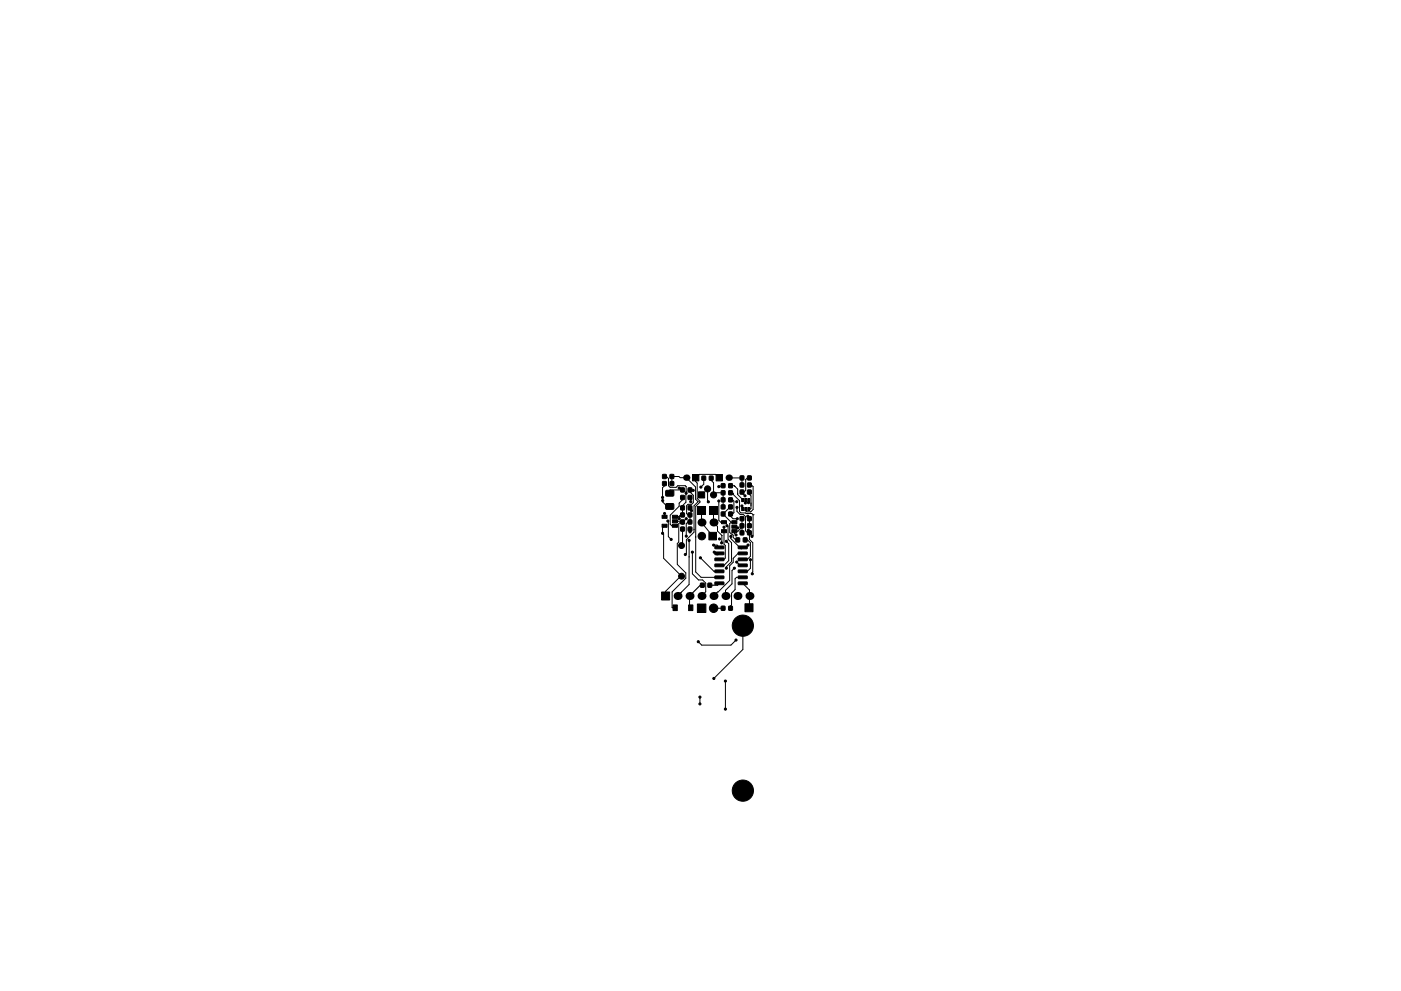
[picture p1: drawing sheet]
<svg xmlns="http://www.w3.org/2000/svg" width="297mm" height="210mm" viewBox="0 0 297 210" stroke-linecap="round" stroke-linejoin="round" font-family="sans-serif">
<g fill="#000" stroke="#000" stroke-width=".21">
<path d="M140.5 102.2h.7v.8h-.7zM140.5 100.7h.7v.8h-.7zM140.4 109.3h1v.7h-1zM140.4 111.2h1v.7h-1zM141.2 106.9l1.5-.1 .2 .3v.8l-.3 .2h-1.3l-.2-.3zM141.2 104.1l1.5-.1 .2 .3v.8l-.3 .2h-1.3l-.2-.3zM142.1 102.2h.7v.8h-.7zM142.1 100.7h.7v.8h-.7zM142.6 111.2h1v.7h-1zM142.6 110.3h1v.6h-1zM142.6 109.3h1v.7h-1zM144.3 108.8h.8v.9h-.8z"/>
<path d="M144.3 105.1h.8v.9h-.8zM144.3 110.3h.8v.9h-.8zM144.3 111.8h.8v.9h-.8zM144.3 103.5h.8v.9h-.8zM144.3 107.3h.8v.9h-.8zM145.9 108.8h.8v.9h-.8zM145.9 105.1h.8v.9h-.8zM145.9 110.3h.8v.9h-.8zM145.9 111.8h.8v.9h-.8zM145.9 103.5h.8v.9h-.8zM145.9 107.3h.8v.9h-.8zM146.8 100.7h1.4v1.3h-1.4z"/>
<path d="M147.9 107.5h1.7v1.7h-1.7zM148.1 104.3h1.3v1.3h-1.3zM148.8 101h.8v.9h-.8zM150.4 107.5h1.7v1.7h-1.7zM150.4 101h.8v.9h-.8zM150.3 112.9h1.6v1.6h-1.6zM151.8 100.7h1.4v1.3h-1.4zM151.6 115.9l1.8-.1 .1 .5-1.9 .1zM151.6 117.2l1.8-.1 .1 .5-1.9 .1zM151.6 118.4h1.8l.1 .5-1.9 .1zM151.6 119.7h1.8l.1 .5h-1.9zM152.9 108.6h.8v.9h-.8z"/>
<path d="M152.9 107.1h.8v.9h-.8zM152.9 105.6h.8v.9h-.8zM152.9 104.1h.8v.9h-.8zM152.9 102.6h.8v.9h-.8zM153 110.5h1v.6h-1zM153 112.4h1v.6h-1zM154.5 108.6h.8v.9h-.8zM154.5 107.1h.8v.9h-.8zM154.5 105.6h.8v.9h-.8zM154.5 104.1h.8v.9h-.8zM154.5 102.6h.8v.9h-.8zM155.2 112.4h1v.6h-1z"/>
<path d="M155.2 111.4h1v.7h-1zM155.2 110.5h1v.6h-1zM156 114.1h.8v.9h-.8zM157.2 107.7h.4v.6h-.4zM157.2 105.8h.4v.6h-.4zM156.9 111.1h.8v.9h-.8zM156.9 102.5h.8v.8h-.8zM156.9 109.6h.8v.9h-.8zM156.9 112.6h.8v.9h-.8zM156.9 104h.8v.8h-.8zM156.9 101h.8v.8h-.8zM157.9 105.8h.4v.6h-.4z"/>
<path d="M157.9 107.7h.4v.6h-.4zM157.6 114.1h.8v.9h-.8zM156.5 119.7h1.9v.5h-1.8zM156.5 118.4h1.9v.5l-1.8 .1zM156.5 117.2l1.9-.1v.5l-1.8 .1zM156.5 115.9l1.9-.1v.5l-1.8 .1zM158.6 107.7h.3v.6h-.3zM158.6 105.8h.3v.6h-.3zM158.5 111.1h.8v.9h-.8zM158.5 102.5h.8v.8h-.8zM158.5 109.6h.8v.9h-.8zM158.5 112.6h.8v.9h-.8z"/>
<path d="M158.5 104h.8v.8h-.8zM158.5 101h.8v.8h-.8zM140.3 125.6h1.7v1.7h-1.7zM142.7 128.3h.9v1.2h-.9zM146 128.3h.9v1.2h-.9zM147.9 128.1h1.8v1.8h-1.8zM148.5 123.8h.8v.8h-.8zM150.1 123.8h.8v.8h-.8zM151.6 121l1.8-.1 .1 .5-1.9 .1zM151.6 122.2h1.8l.1 .5-1.9 .1zM151.6 123.5h1.8l.1 .5h-1.9zM152.9 128.6h.8v.9h-.8z"/>
<path d="M154.5 128.6h.8v.9h-.8zM157.9 128.1h1.7v1.7h-1.7zM156.5 123.5h1.9v.5h-1.8zM156.5 122.2h1.9v.5l-1.8 .1zM156.5 121l1.9-.1v.5l-1.8 .1z"/>
<circle cx="140.5" cy="105.5" r=".23"/>
<circle cx="140.5" cy="113.1" r=".23"/>
<circle cx="140.5" cy="106.2" r=".22"/>
<circle cx="140.9" cy="108.9" r=".22"/>
<circle cx="141.6" cy="110.5" r=".23"/>
<circle cx="142.3" cy="114.4" r=".23"/>
<circle cx="144" cy="110" r=".22"/>
<circle cx="144" cy="103.5" r=".23"/>
<circle cx="144.5" cy="115.7" r=".62"/>
<circle cx="145.3" cy="117.6" r=".23"/>
<circle cx="145.5" cy="104.6" r=".22"/>
<circle cx="145.5" cy="110" r=".22"/>
<circle cx="145.5" cy="113.7" r=".22"/>
<circle cx="146.1" cy="114.7" r=".23"/>
<circle cx="146.3" cy="112.8" r=".23"/>
<circle cx="146.5" cy="106.4" r=".23"/>
<circle cx="146.6" cy="108.3" r=".22"/>
<circle cx="146.8" cy="117.1" r=".23"/>
<circle cx="147" cy="104" r=".22"/>
<circle cx="148.5" cy="118.3" r=".22"/>
<circle cx="148.6" cy="103.3" r=".22"/>
<circle cx="148.8" cy="113.7" r=".8"/>
<circle cx="150" cy="103.7" r=".65"/>
<circle cx="150.2" cy="106.5" r=".23"/>
<circle cx="151.3" cy="105" r=".65"/>
<circle cx="151.3" cy="115.6" r=".22"/>
<circle cx="151.4" cy="117.1" r=".23"/>
<circle cx="152.4" cy="106.3" r=".23"/>
<circle cx="152.4" cy="103.2" r=".23"/>
<circle cx="152.5" cy="114.3" r=".22"/>
<circle cx="153" cy="115.2" r=".22"/>
<circle cx="153.5" cy="111.8" r=".22"/>
<circle cx="154" cy="114.8" r=".23"/>
<circle cx="154.1" cy="111.5" r=".22"/>
<circle cx="155" cy="113.8" r=".22"/>
<circle cx="156.1" cy="113.5" r=".23"/>
<circle cx="156.2" cy="119.2" r=".22"/>
<circle cx="156.2" cy="106.4" r=".22"/>
<circle cx="156.2" cy="107.6" r=".22"/>
<circle cx="156.3" cy="110.1" r=".23"/>
<circle cx="156.4" cy="112" r=".22"/>
<circle cx="157.3" cy="107.3" r=".22"/>
<circle cx="158" cy="105.2" r=".22"/>
<circle cx="158" cy="106.7" r=".22"/>
<circle cx="158.5" cy="109.5" r=".22"/>
<circle cx="158.6" cy="115.6" r=".22"/>
<circle cx="158.7" cy="112.5" r=".22"/>
<circle cx="158.7" cy="106.6" r=".22"/>
<circle cx="159.1" cy="118.7" r=".22"/>
<circle cx="159.4" cy="113.8" r=".22"/>
<circle cx="144.5" cy="122.2" r=".62"/>
<circle cx="148" cy="136.1" r=".22"/>
<circle cx="151.3" cy="129" r=".9"/>
<circle cx="154" cy="120.5" r=".23"/>
<circle cx="155.7" cy="120.5" r=".23"/>
<circle cx="156" cy="135.8" r=".22"/>
<circle cx="157.5" cy="132.7" r="2.25"/>
<circle cx="159.5" cy="121.7" r=".22"/>
<circle cx="148.4" cy="147.9" r=".23"/>
<circle cx="148.4" cy="149.3" r=".23"/>
<circle cx="151.3" cy="143.9" r=".23"/>
<circle cx="153.8" cy="144.5" r=".22"/>
<circle cx="153.8" cy="150.4" r=".22"/>
<circle cx="157.5" cy="167.7" r="2.25"/>
</g>
<g fill="#000">
<circle cx="145.5" cy="101.3" r=".67"/>
<circle cx="148.7" cy="110.8" r=".85"/>
<circle cx="151.3" cy="110.8" r=".85"/>
<circle cx="154.5" cy="101.3" r=".67"/>
<circle cx="143.7" cy="126.4" r=".85"/>
<circle cx="146.2" cy="126.4" r=".85"/>
<circle cx="148.7" cy="126.4" r=".85"/>
<circle cx="151.3" cy="126.4" r=".85"/>
<circle cx="153.8" cy="126.4" r=".85"/>
<circle cx="156.4" cy="126.4" r=".85"/>
<circle cx="158.9" cy="126.4" r=".85"/>
</g>
<g fill="none" stroke="#000" stroke-width=".21">
<path d="M140.5 106.2v.3l.8 .8M140.6 109.5h.5M140.9 101.1h.4l.4 .4v1.6l.4 .3h1.2l.4-.4h1.6l.2 .2-.1 3.4-.7 .7v1.9h-.4l-.4 .4-.7 .1M140.9 102.6v.5l-.4 .4v2M140.9 111.5l-.4 .5v1.1l.2 .3v5l3.8 3.8h-.2l-3.2 3.2v1M140.9 108.9v.7M141.3 104.5v.6M141.6 110.5l.1 3.4 .6 .5M143.1 110.6h1.5l.1 .1v.5M143.5 111.6l-.6 .1M144 109.5v.5M144 103.5h.3l.4 .4h-2.6l-.1 .7"/>
<path d="M144 115.7h.3M144.3 105.7h.4M144.7 105.5v.5l-.7 .7v.7l-1.9 1.9v1.9l.3 .3h.7M144.7 112.2v3.3l-.2 .2M145.5 110l-.7 .7h-.5l-.4 .4v3.9l-.3 .3v4.4l1.8 1.8v1.2l-2.9 2.9v3.3h.7M145.5 101.3l2 2v2.6l.5 .5M145.5 101.3h-1.3l-.3-.2h-1.4v1.5M145.5 101.3l-.4 .4M146 108v.1M146.1 114.7v9.3l-2.4 2.4M146.1 118.1h.1M146.3 107.7v.3l.3 .3"/>
<path d="M146.3 112.2v.6M146.3 105.5l.2 .2v.7M146.3 112.8h.1M146.8 117.1v4.6l1.3 1.3h.9l.6 .7v1.9l-.9 .8M147 104l-.7-.1v.5l.7 .7v1.5l-.4 .4h-.7l-.3 .3v1.7l.3 .2h.4v1.5h-.4l-.4 .4v2.6M147.5 101.3v.9l.3 .3v3.3l.6 .5v.2l-.9 .9v13.9l1.1 1.2h3.9M147.6 101.3l.6-.7h3.5l.7 .7M148 106.5l-.8 .8v5.6l-1.7 1.6v2.9l-.2 .2M148 106.4v.1M148.5 118.3l2.9 2.9h1.1M148.7 108.3v2.5l2.4 2.9M149.2 101.4v1.3l-.6 .6"/>
<path d="M150 103.7v2.6l.2 .2M150.8 101.4v.5l.5 .5v2.6l.4-.5h1.6v3M151.3 108.3v2.5l.8 .9v1l1 .9M151.3 115.6h.7l.5 .5M151.4 117.1l.6 .6h.2l.3-.3M152.4 106.3v4.1l.4 .4h.7M153 113.6v1.6M153 114.8v.1M153.3 103.1l-.9 .1M153.3 109.1l1.7 1.7M153.5 111.8v3.6l.3 .3v2.7l-.3 .3h-1M154 114.8l.5 .5v3.6l-1 1h-1"/>
<path d="M154.1 111.5l.3 .3v2.6l.7 .7v4l-1.1 1.1v.3M154.8 107.5l-1.5 1.5M154.9 106h.4l.3 .3v2.5l-.3 .2h-.4v.5l.5 .6h.9M154.9 104.5h.4l.2 .4 1.3 1.3v2.3l.3 .3 2.3 .1 .3 .3M154.9 103h.8l.7 .8v1.1l1.1 1.2M154.9 101.4h2.4v1.5M155 113.8v.5l2.1 2.1 .4-.3h.6l.5-.5M155 113.8l-.1 .1M155 110.8l-.3 .3v1.9a1.16 1.16 0 0 1 .8 1l.5 .5h.4M155 110.8h.7M155.7 111.7l.2 .3h.5M156.2 119.2l.7 .7h.6"/>
<path d="M156.2 107.6v.9l.7 .7h.7l.4 .4v3l.9 .8v1l.7 .7-.1 6.6M157.3 112.7h.1M157.3 107.3v.5M157.3 111.9l-.8 .8h-.8v.4l.4 .4M157.3 112.6l-.1 .1M157.3 110v3M157.3 104.6l.6 .6M157.5 117.4h-1l-1 1.1v.8l-.8 .7v3.2l-3.4 3.2M158 114.5h.5l.6 .6v2.9l-.6 .7h-1M158.1 106.1l-.1 .6M158.1 108v.4l.2 .2h.9M158.5 101.4l-.4 .3v2.3l-.3 .4h-.5"/>
<path d="M158.5 109.5l.4 .5v1.1l-.3 .2v.2M158.7 112.5l.2 .5M158.7 106.1v.5M158.9 104.4v.5l.3 .3v2.7l-.1 .1h-.4v-.1M158.9 102.9h.4l.4 .3v4.9l-.5 .5M159.1 118.7v1.9l-.6 .6h-1M159.2 111.5l-.3 .3M159.2 108.5v.1M159.7 109.2h.1M159.7 109.2v4.4l-.3 .2M144.9 122.2v.3M146.2 126.4v2.3l.3 .2"/>
<path d="M150.3 124.2h.5M151.3 129h2M155.7 120.5l-.5 .5v2.9l-1.4 1.3v1.2M156 135.8l-1 1.1h-6.2l-.8-.8M157.5 122.5h-1.3l-.3 .3v2.3l-.8 .7v2.6l-.2 .2v.4M157.5 123.8l1.4 1.4-.1 3.7M157.5 132.7v5.1l-6.2 6.1M148.4 147.9v1.4M153.8 144.5v5.9"/>
</g>
<path d="M148.9 124.2h-.4l-2.3 2.2M152.5 123.8l-.4 .4h-1.6" fill="none" stroke="#000" stroke-width=".25"/>
</svg>
